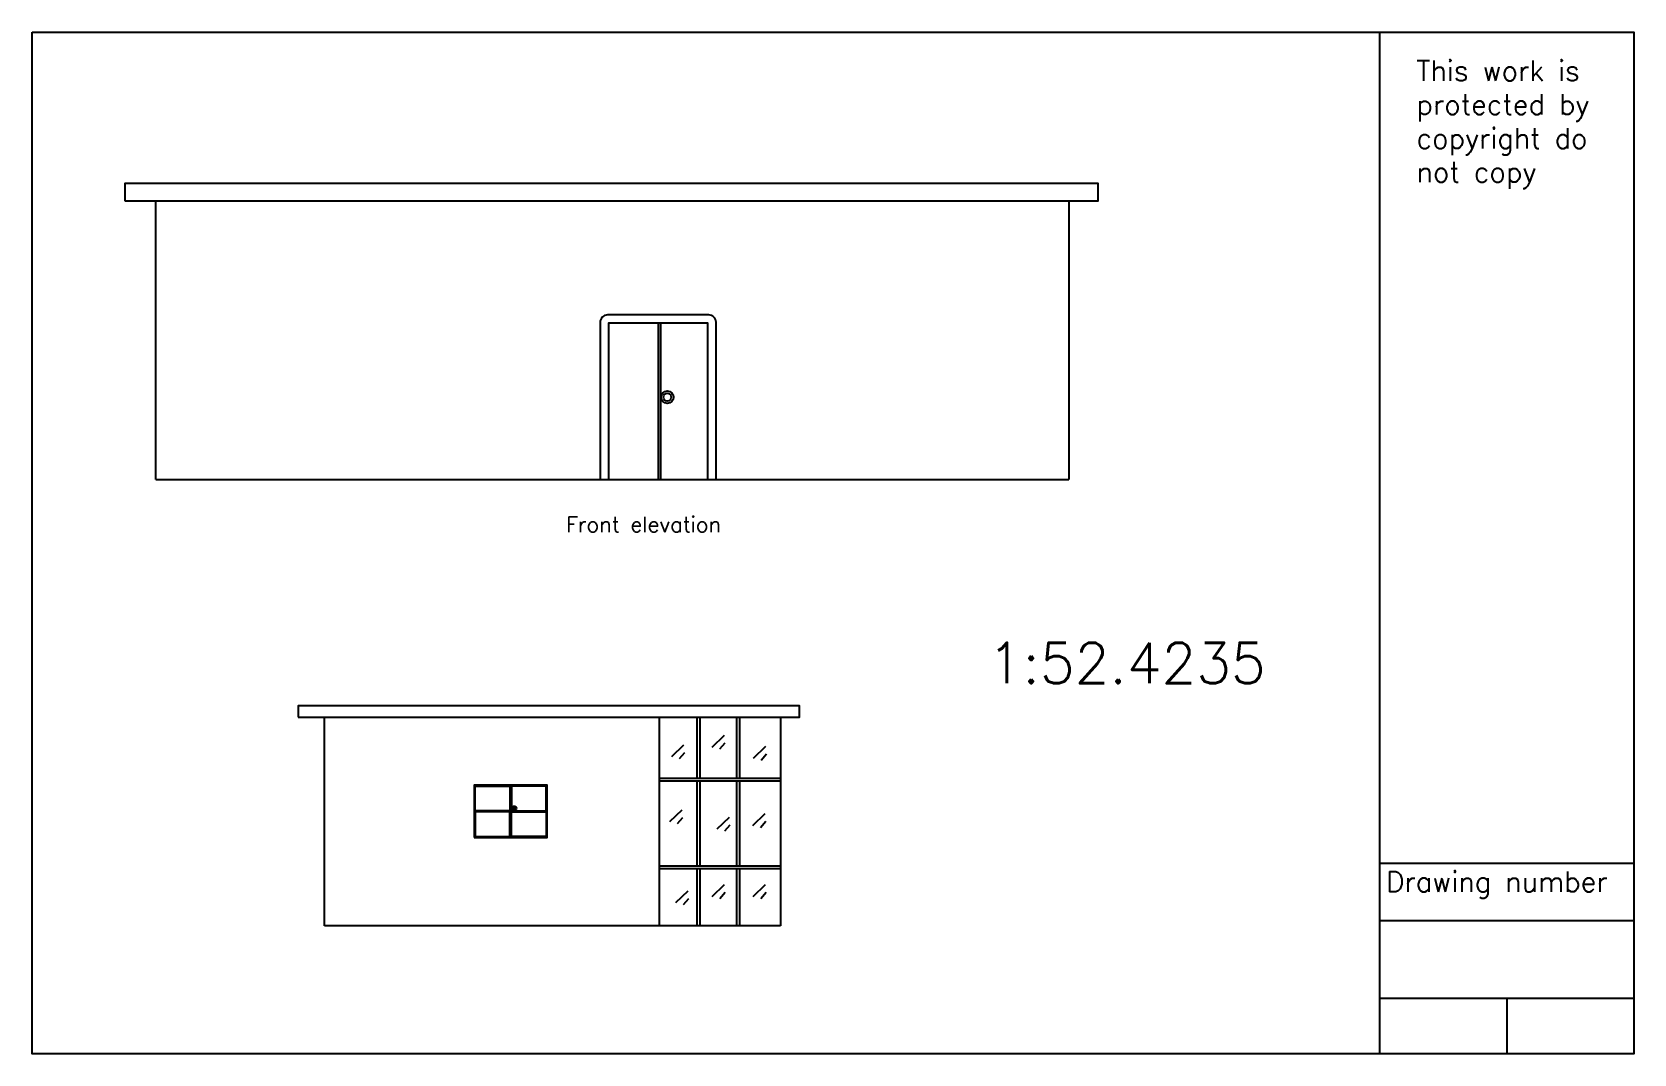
# Paper-space layout 'Elevation' of a CAD drawing. Header units: inches. Extents: x 0.2 to 16, y 0.2 to 10.2.
# The model-space entities are those that its viewports show. They can reach past a viewport. Long polylines and large blocks are cut down to what shows.
import ezdxf

# ---------------------------------------------------------------- set-up
doc = ezdxf.new("R2010")
doc.units = ezdxf.units.IN
doc.header["$LTSCALE"] = 0.03937
doc.header["$MEASUREMENT"] = 0
for name, color, linetype in [('Blocks', 4, 'Continuous'), ('Text', 1, 'Continuous'), ('VP', 7, 'Continuous')]:
    doc.layers.add(name, color=color, linetype=linetype)
doc.layers.get('VP').freeze()
doc.styles.get("Standard").update_dxf_attribs({"font": 'simplex.shx', "height": 0.4})

# ---------------------------------------------------------------- blocks, each defined once
blk = doc.blocks.new('Title block')
for p, q in [((13.299, 10.084), (13.299, 0)), ((13.299, 1.883), (15.809, 1.883)), ((13.299, 1.316), (15.809, 1.316)), ((13.299, 0.552), (15.809, 0.552)), ((14.554, 0.552), (14.554, 0))]:
    blk.add_line(p, q)
blk.add_lwpolyline([(0, 10.084), (15.809, 10.084), (15.809, 0), (0, 0)], close=True)
at = {"char_height": 0.2, "attachment_point": 1}
for s, width, insert in [('This work is protected by copyright do not copy', 2.37407, (13.662, 9.803)), ('Drawing number', 2.68885, (13.363, 1.801))]:
    blk.add_mtext_dynamic_manual_height_columns(s, width=width, gutter_width=2.5, heights=[0], dxfattribs=dict(at, insert=insert))

msp = doc.modelspace()

# ---------------------------------------------------------------- linework, layer by layer
for p, q in [((356.022, -74.55), (356.022, 69.45)), ((356.022, 69.45), (670.982, 69.45)), ((587.509, -74.55), (587.509, 69.45)), ((613.215, 69.45), (613.215, 27.266)), ((615.215, 69.45), (615.215, 27.266)), ((640.691, 69.45), (640.691, 27.266)), ((642.691, 69.45), (642.691, 27.266)), ((670.982, 69.45), (670.982, -74.55)), ((781.172, -78.061), (781.172, 65.939)), ((781.172, 65.939), (1253.613, 65.939)), ((1253.613, 65.939), (1253.613, -78.061)), ((670.982, 27.266), (587.509, 27.266)), ((670.982, 25.266), (587.509, 25.266)), ((613.215, 25.266), (613.215, -33.289)), ((615.215, 25.266), (615.215, -33.289)), ((640.691, 25.266), (640.691, -33.289)), ((642.691, 25.266), (642.691, -33.289)), ((1041.104, 2.684), (1041.104, -78.061)), ((1042.344, 2.684), (1042.344, -78.061)), ((670.982, -33.289), (587.509, -33.289)), ((670.982, -35.289), (587.509, -35.289)), ((613.215, -35.289), (613.215, -74.55)), ((615.215, -35.289), (615.215, -74.55)), ((640.691, -35.289), (640.691, -74.55)), ((642.691, -35.289), (642.691, -74.55)), ((670.982, -74.55), (356.022, -74.55)), ((781.172, -78.061), (1253.613, -78.061))]:
    msp.add_line(p, q)
at = {"transparency": 33554505}
for p, q in [((595.856, 42.265), (604.321, 50.456)), ((623.897, 48.871), (632.362, 57.062)), ((629.188, 47.55), (632.891, 51.777)), ((601.147, 40.944), (604.85, 45.172)), ((652.467, 41.208), (660.932, 49.399)), ((657.757, 39.887), (661.461, 44.115)), ((594.533, -2.653), (602.999, 5.538)), ((599.824, -3.975), (603.528, 0.253)), ((627.336, -7.674), (635.801, 0.517)), ((651.938, -5.296), (660.403, 2.895)), ((632.627, -8.995), (636.33, -4.767)), ((657.228, -6.617), (660.932, -2.389)), ((623.897, -54.306), (632.362, -46.115)), ((652.221, -54.306), (660.687, -46.115)), ((598.785, -58.533), (607.25, -50.342)), ((604.076, -59.854), (607.779, -55.627)), ((629.188, -55.627), (632.891, -51.399)), ((657.512, -55.627), (661.216, -51.399))]:
    msp.add_line(p, q, dxfattribs=at)
for points in [[(337.83, 69.45), (684.215, 69.45), (684.215, 77.397), (337.83, 77.397)], [(765.246, 65.939), (1268.727, 65.939), (1268.727, 74.938), (765.246, 74.938)]]:
    msp.add_lwpolyline(points, close=True)
msp.add_lwpolyline([(1011.104, -78.061), (1071.104, -78.061), (1071.104, 3.228, 0.4142136), (1067.305, 7.027), (1014.903, 7.027, 0.4142136), (1011.104, 3.228)], format="xyb", close=True)
msp.add_lwpolyline([(1066.761, -78.061), (1066.761, 2.684), (1015.446, 2.684), (1015.446, -78.061)])
for radius in [3.223, 2.043]:
    msp.add_circle((1045.866, -35.517), radius)
at = {"layer": 'Blocks'}
for points in [[(459.467, -13.603), (509.744, -13.603), (509.744, 22.574), (459.467, 22.574)], [(459.99, 21.895), (484.068, 21.895), (484.068, 4.844), (459.99, 4.844)], [(509.22, 21.895), (485.143, 21.895), (485.143, 4.844), (509.22, 4.844)], [(459.99, -12.925), (484.068, -12.925), (484.068, 4.127), (459.99, 4.127)], [(509.22, -12.925), (485.143, -12.925), (485.143, 4.127), (509.22, 4.127)]]:
    msp.add_lwpolyline(points, close=True, dxfattribs=at)
for radius in [1.41, 0.741]:
    msp.add_circle((487.177, 6.638), radius, dxfattribs=at)

# ---------------------------------------------------------------- texts
at = {"layer": 'Text', "insert": (993.489, -97.377), "char_height": 8, "attachment_point": 1}
msp.add_mtext_dynamic_manual_height_columns('Front elevation', width=112.28997, gutter_width=0.492, heights=[0], dxfattribs=at)

psp = doc.layouts.new('Elevation')

# ---------------------------------------------------------------- block references
psp.add_blockref('Title block', (0.166, 0.151))

# ---------------------------------------------------------------- texts
at = {"insert": (9.598, 4.209), "char_height": 0.4, "attachment_point": 1}
psp.add_mtext('1:52.4235', dxfattribs=at)

# ---------------------------------------------------------------- viewports
at = {"layer": 'VP'}
vp = psp.add_viewport(center=(6.269, 7.277), size=(11.945, 5.56482), view_center_point=(1037.151, -1.737), view_height=291.72748, dxfattribs=at)
vp.frozen_layers = ['Blocks']
vp = psp.add_viewport(center=(5.254, 2.359), size=(5.902, 4.27085), view_center_point=(510.147, -8.568), view_height=298.95981, status=3, dxfattribs=at)
vp.frozen_layers = ['Text']

doc.saveas('drawing.dxf')
